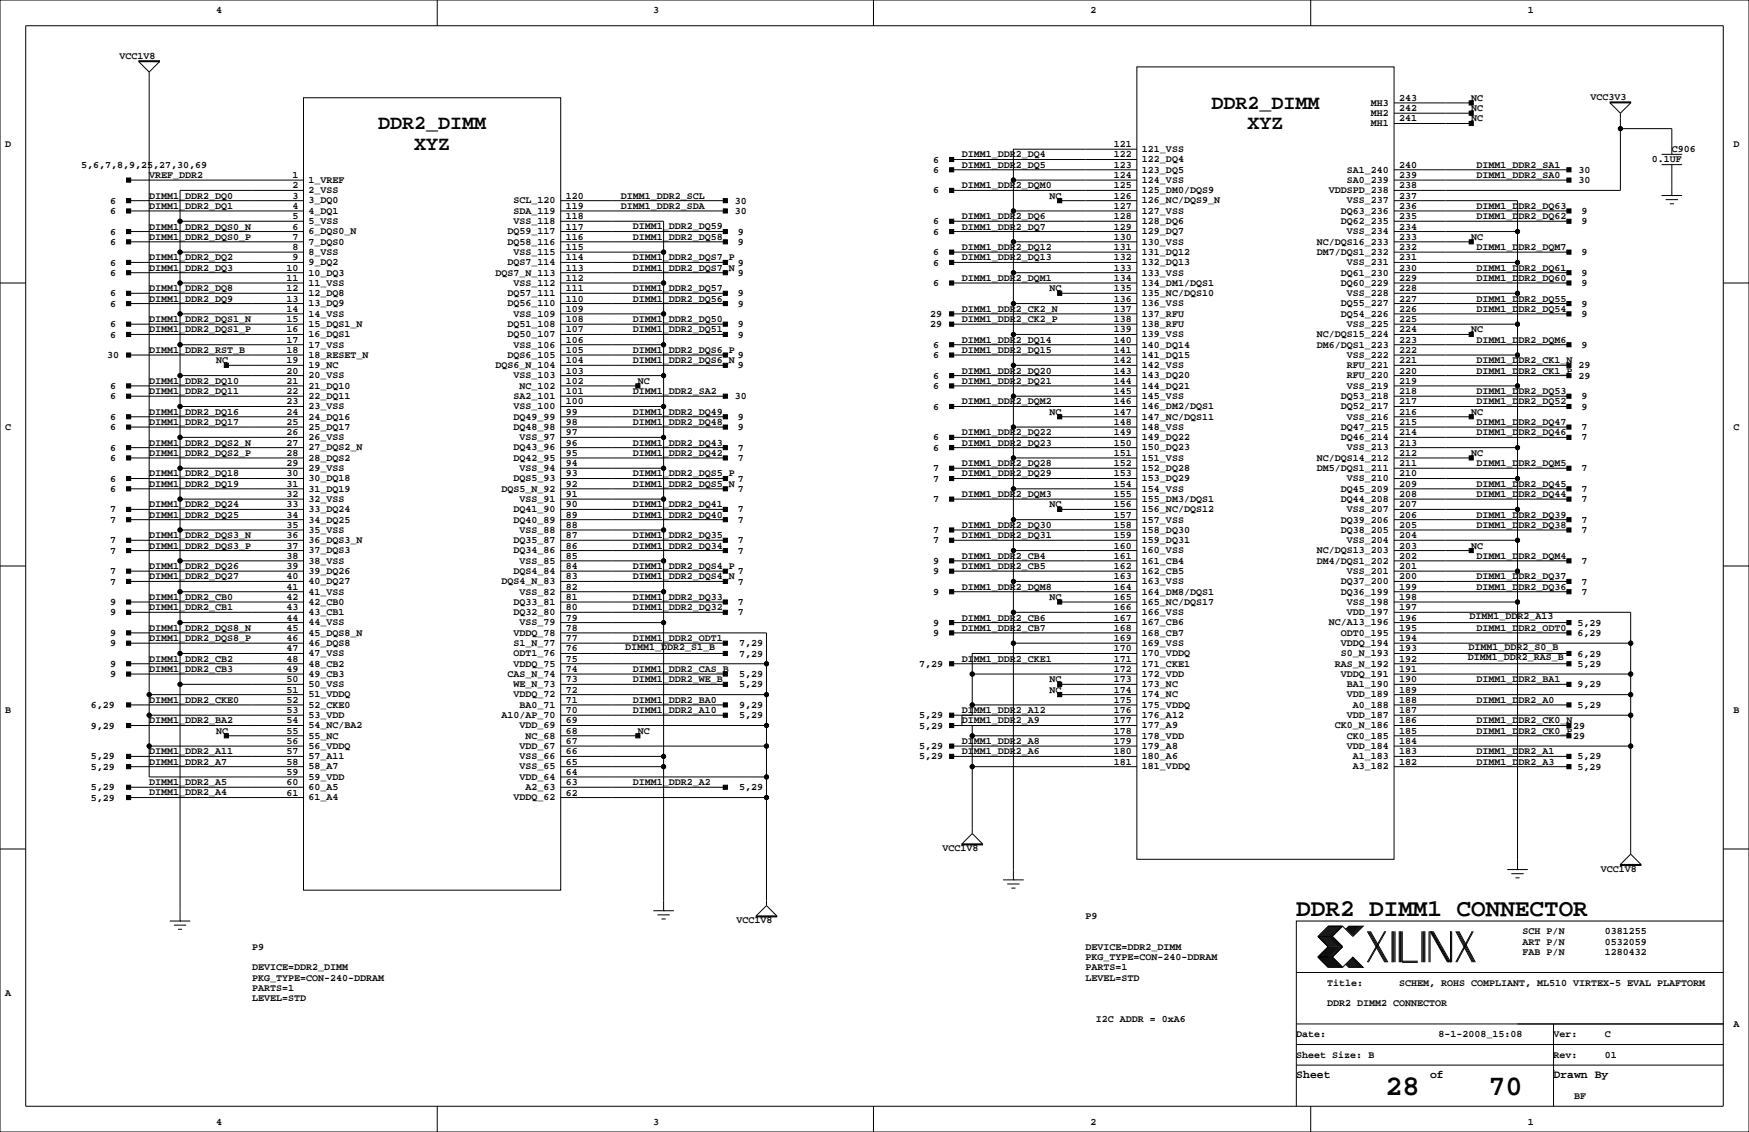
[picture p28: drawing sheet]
<svg xmlns="http://www.w3.org/2000/svg" width="432mm" height="279mm" viewBox="0 0 432 279" stroke-linecap="round" stroke-linejoin="round" font-family="sans-serif">
<defs><g id="words">
<g font-size="7.1">
<text x="342.1" y="270.3">28</text>
<text x="367.5" y="270.3">70</text>
</g>
<text font-size="6" x="320" y="226.1">DDR2 DIMM1 CONNECTOR</text>
<g font-size="4.9">
<text x="299.1" y="26.8">DDR2_DIMM</text>
<text x="93.3" y="31.9">DDR2_DIMM</text>
<text x="308" y="31.9">XYZ</text>
<text x="102.2" y="36.9">XYZ</text>
</g>
<g font-size="2.8">
<text x="320" y="266.1">Sheet</text>
<text x="353.1" y="266.1">of</text>
<text x="383.5" y="266.1">Drawn By</text>
</g>
<g font-size="2.5">
<text x="53.3" y="3.3">4</text>
<text x="161.3" y="3.3">3</text>
<text x="269.2" y="3.3">2</text>
<text x="377.2" y="3.3">1</text>
<text x="29.5" y="14.5">VCC1V8</text>
<text x="338.5" y="26.1">MH3</text>
<text x="338.5" y="28.6">MH2</text>
<text x="345.4" y="24.9">243</text>
<text x="345.4" y="27.4">242</text>
<text x="345.4" y="30">241</text>
<text x="363.2" y="24.9">NC</text>
<text x="363.2" y="27.4">NC</text>
<text x="363.2" y="30">NC</text>
<text x="392.7" y="24.6">VCC3V3</text>
<text x="338.5" y="31.2">MH1</text>
<text x="1.3" y="36.3">D</text>
<text x="20" y="41.4">5,6,7,8,9,25,27,30,69</text>
<text x="230.4" y="40.1">6</text>
<text x="237.5" y="41.4">DIMM1_DDR2_DQ5</text>
<text x="237.5" y="38.9">DIMM1_DDR2_DQ4</text>
<text x="275" y="36.3">121</text>
<text x="275" y="38.9">122</text>
<text x="275" y="41.4">123</text>
<text x="281.9" y="37.5">121_VSS</text>
<text x="281.9" y="40.1">122_DQ4</text>
<text x="345.4" y="41.4">240</text>
<text x="364.5" y="41.4">DIMM1_DDR2_SA1</text>
<text x="407.8" y="40.1">0.1UF</text>
<text x="412.8" y="37.5">C906</text>
<text x="428" y="36.3">D</text>
<text x="36.8" y="43.9">VREF_DDR2</text>
<text x="72.2" y="43.9">1</text>
<text x="72.2" y="46.5">2</text>
<text x="76.2" y="45.1">1_VREF</text>
<text x="76.2" y="47.7">2_VSS</text>
<text x="230.4" y="42.7">6</text>
<text x="230.4" y="47.8">6</text>
<text x="237.5" y="46.5">DIMM1_DDR2_DQM0</text>
<text x="275" y="43.9">124</text>
<text x="275" y="46.5">125</text>
<text x="281.9" y="42.6">123_DQ5</text>
<text x="281.9" y="45.1">124_VSS</text>
<text x="281.9" y="47.7">125_DM0/DQS9</text>
<text x="328.1" y="47.7">VDDSPD_238</text>
<text x="332.5" y="45.1">SA0_239</text>
<text x="332.5" y="42.6">SA1_240</text>
<text x="345.4" y="46.5">238</text>
<text x="345.4" y="43.9">239</text>
<text x="364.5" y="43.9">DIMM1_DDR2_SA0</text>
<text x="389.7" y="45.2">30</text>
<text x="389.7" y="42.7">30</text>
<text x="27.2" y="52.8">6</text>
<text x="27.2" y="50.3">6</text>
<text x="36.8" y="51.6">DIMM1_DDR2_DQ1</text>
<text x="36.8" y="49">DIMM1_DDR2_DQ0</text>
<text x="72.2" y="49">3</text>
<text x="72.2" y="51.6">4</text>
<text x="76.2" y="50.2">3_DQ0</text>
<text x="76.2" y="52.8">4_DQ1</text>
<text x="126.8" y="50.2">SCL_120</text>
<text x="126.8" y="52.8">SDA_119</text>
<text x="139.7" y="51.6">119</text>
<text x="139.7" y="49">120</text>
<text x="153.2" y="49">DIMM1_DDR2_SCL</text>
<text x="153.2" y="51.6">DIMM1_DDR2_SDA</text>
<text x="181.4" y="50.3">30</text>
<text x="181.4" y="52.8">30</text>
<text x="259.1" y="49">NC</text>
<text x="275" y="49">126</text>
<text x="275" y="51.6">127</text>
<text x="281.9" y="50.2">126_NC/DQS9_N</text>
<text x="281.9" y="52.8">127_VSS</text>
<text x="331" y="52.8">DQ63_236</text>
<text x="332.5" y="50.2">VSS_237</text>
<text x="345.4" y="51.6">236</text>
<text x="345.4" y="49">237</text>
<text x="364.5" y="51.6">DIMM1_DDR2_DQ63</text>
<text x="390.4" y="52.8">9</text>
<text x="27.2" y="57.9">6</text>
<text x="36.8" y="56.6">DIMM1_DDR2_DQS0_N</text>
<text x="36.8" y="59.2">DIMM1_DDR2_DQS0_P</text>
<text x="72.2" y="54.1">5</text>
<text x="72.2" y="56.6">6</text>
<text x="72.2" y="59.2">7</text>
<text x="76.2" y="55.3">5_VSS</text>
<text x="76.2" y="57.8">6_DQS0_N</text>
<text x="125.3" y="57.8">DQ59_117</text>
<text x="126.8" y="55.3">VSS_118</text>
<text x="139.7" y="59.2">116</text>
<text x="139.7" y="56.6">117</text>
<text x="139.7" y="54.1">118</text>
<text x="156.2" y="59.2">DIMM1_DDR2_DQ58</text>
<text x="156.2" y="56.6">DIMM1_DDR2_DQ59</text>
<text x="182.1" y="57.9">9</text>
<text x="230.4" y="55.4">6</text>
<text x="230.4" y="57.9">6</text>
<text x="237.5" y="54.1">DIMM1_DDR2_DQ6</text>
<text x="237.5" y="56.6">DIMM1_DDR2_DQ7</text>
<text x="275" y="54.1">128</text>
<text x="275" y="56.6">129</text>
<text x="275" y="59.2">130</text>
<text x="281.9" y="55.3">128_DQ6</text>
<text x="281.9" y="57.8">129_DQ7</text>
<text x="331" y="55.3">DQ62_235</text>
<text x="332.5" y="57.8">VSS_234</text>
<text x="345.4" y="59.2">233</text>
<text x="345.4" y="56.6">234</text>
<text x="345.4" y="54.1">235</text>
<text x="363.2" y="59.2">NC</text>
<text x="364.5" y="54.1">DIMM1_DDR2_DQ62</text>
<text x="390.4" y="55.4">9</text>
<text x="27.2" y="65.5">6</text>
<text x="27.2" y="60.5">6</text>
<text x="36.8" y="64.3">DIMM1_DDR2_DQ2</text>
<text x="72.2" y="61.7">8</text>
<text x="72.2" y="64.3">9</text>
<text x="76.2" y="60.4">7_DQS0</text>
<text x="76.2" y="62.9">8_VSS</text>
<text x="76.2" y="65.5">9_DQ2</text>
<text x="125.3" y="60.4">DQ58_116</text>
<text x="125.3" y="65.5">DQS7_114</text>
<text x="126.8" y="62.9">VSS_115</text>
<text x="139.7" y="64.3">114</text>
<text x="139.7" y="61.7">115</text>
<text x="156.2" y="64.3">DIMM1_DDR2_DQS7_P</text>
<text x="182.1" y="60.5">9</text>
<text x="182.1" y="65.5">9</text>
<text x="230.4" y="63">6</text>
<text x="230.4" y="65.5">6</text>
<text x="237.5" y="61.7">DIMM1_DDR2_DQ12</text>
<text x="237.5" y="64.3">DIMM1_DDR2_DQ13</text>
<text x="275" y="61.7">131</text>
<text x="275" y="64.3">132</text>
<text x="281.9" y="60.4">130_VSS</text>
<text x="281.9" y="62.9">131_DQ12</text>
<text x="281.9" y="65.5">132_DQ13</text>
<text x="325.1" y="60.4">NC/DQS16_233</text>
<text x="325.1" y="62.9">DM7/DQS1_232</text>
<text x="332.5" y="65.5">VSS_231</text>
<text x="345.4" y="64.3">231</text>
<text x="345.4" y="61.7">232</text>
<text x="364.5" y="61.7">DIMM1_DDR2_DQM7</text>
<text x="390.4" y="63">9</text>
<text x="27.2" y="68.1">6</text>
<text x="36.8" y="71.9">DIMM1_DDR2_DQ8</text>
<text x="36.8" y="66.8">DIMM1_DDR2_DQ3</text>
<text x="70.7" y="66.8">10</text>
<text x="70.7" y="69.3">11</text>
<text x="70.7" y="71.9">12</text>
<text x="76.2" y="68">10_DQ3</text>
<text x="76.2" y="70.5">11_VSS</text>
<text x="122.3" y="68">DQS7_N_113</text>
<text x="126.8" y="70.5">VSS_112</text>
<text x="139.7" y="71.9">111</text>
<text x="139.7" y="69.3">112</text>
<text x="139.7" y="66.8">113</text>
<text x="156.2" y="66.8">DIMM1_DDR2_DQS7_N</text>
<text x="156.2" y="71.9">DIMM1_DDR2_DQ57</text>
<text x="182.1" y="68.1">9</text>
<text x="230.4" y="70.6">6</text>
<text x="237.5" y="69.3">DIMM1_DDR2_DQM1</text>
<text x="259.1" y="71.9">NC</text>
<text x="275" y="66.8">133</text>
<text x="275" y="69.3">134</text>
<text x="275" y="71.9">135</text>
<text x="281.9" y="68">133_VSS</text>
<text x="281.9" y="70.5">134_DM1/DQS1</text>
<text x="331" y="70.5">DQ60_229</text>
<text x="331" y="68">DQ61_230</text>
<text x="345.4" y="71.9">228</text>
<text x="345.4" y="69.3">229</text>
<text x="345.4" y="66.8">230</text>
<text x="364.5" y="69.3">DIMM1_DDR2_DQ60</text>
<text x="364.5" y="66.8">DIMM1_DDR2_DQ61</text>
<text x="390.4" y="70.6">9</text>
<text x="390.4" y="68.1">9</text>
<text x="27.2" y="75.7">6</text>
<text x="27.2" y="73.2">6</text>
<text x="36.8" y="74.4">DIMM1_DDR2_DQ9</text>
<text x="70.7" y="74.4">13</text>
<text x="70.7" y="77">14</text>
<text x="76.2" y="73.1">12_DQ8</text>
<text x="76.2" y="75.6">13_DQ9</text>
<text x="125.3" y="75.6">DQ56_110</text>
<text x="125.3" y="73.1">DQ57_111</text>
<text x="139.7" y="77">109</text>
<text x="139.7" y="74.4">110</text>
<text x="156.2" y="74.4">DIMM1_DDR2_DQ56</text>
<text x="182.1" y="73.2">9</text>
<text x="182.1" y="75.7">9</text>
<text x="237.5" y="77">DIMM1_DDR2_CK2_N</text>
<text x="275" y="74.4">136</text>
<text x="275" y="77">137</text>
<text x="281.9" y="73.1">135_NC/DQS10</text>
<text x="281.9" y="75.6">136_VSS</text>
<text x="331" y="75.6">DQ55_227</text>
<text x="332.5" y="73.1">VSS_228</text>
<text x="345.4" y="77">226</text>
<text x="345.4" y="74.4">227</text>
<text x="364.5" y="77">DIMM1_DDR2_DQ54</text>
<text x="364.5" y="74.4">DIMM1_DDR2_DQ55</text>
<text x="390.4" y="75.7">9</text>
<text x="27.2" y="83.3">6</text>
<text x="27.2" y="80.8">6</text>
<text x="36.8" y="82">DIMM1_DDR2_DQS1_P</text>
<text x="36.8" y="79.5">DIMM1_DDR2_DQS1_N</text>
<text x="70.7" y="79.5">15</text>
<text x="70.7" y="82">16</text>
<text x="76.2" y="78.2">14_VSS</text>
<text x="76.2" y="80.7">15_DQS1_N</text>
<text x="76.2" y="83.2">16_DQS1</text>
<text x="125.3" y="83.2">DQ50_107</text>
<text x="125.3" y="80.7">DQ51_108</text>
<text x="126.8" y="78.2">VSS_109</text>
<text x="139.7" y="82">107</text>
<text x="139.7" y="79.5">108</text>
<text x="156.2" y="79.5">DIMM1_DDR2_DQ50</text>
<text x="156.2" y="82">DIMM1_DDR2_DQ51</text>
<text x="182.1" y="80.8">9</text>
<text x="182.1" y="83.3">9</text>
<text x="229.7" y="80.8">29</text>
<text x="229.7" y="78.2">29</text>
<text x="237.5" y="79.5">DIMM1_DDR2_CK2_P</text>
<text x="275" y="79.5">138</text>
<text x="275" y="82">139</text>
<text x="281.9" y="78.2">137_RFU</text>
<text x="281.9" y="80.7">138_RFU</text>
<text x="281.9" y="83.2">139_VSS</text>
<text x="325.1" y="83.2">NC/DQS15_224</text>
<text x="331" y="78.2">DQ54_226</text>
<text x="332.5" y="80.7">VSS_225</text>
<text x="345.4" y="82">224</text>
<text x="345.4" y="79.5">225</text>
<text x="363.2" y="82">NC</text>
<text x="390.4" y="78.2">9</text>
<text x="26.5" y="88.4">30</text>
<text x="36.8" y="87.1">DIMM1_DDR2_RST_B</text>
<text x="53.3" y="89.7">NC</text>
<text x="70.7" y="84.6">17</text>
<text x="70.7" y="87.1">18</text>
<text x="70.7" y="89.7">19</text>
<text x="76.2" y="85.8">17_VSS</text>
<text x="76.2" y="88.3">18_RESET_N</text>
<text x="125.3" y="88.3">DQS6_105</text>
<text x="126.8" y="85.8">VSS_106</text>
<text x="139.7" y="89.7">104</text>
<text x="139.7" y="87.1">105</text>
<text x="139.7" y="84.6">106</text>
<text x="156.2" y="87.1">DIMM1_DDR2_DQS6_P</text>
<text x="156.2" y="89.7">DIMM1_DDR2_DQS6_N</text>
<text x="182.1" y="88.4">9</text>
<text x="230.4" y="85.9">6</text>
<text x="230.4" y="88.4">6</text>
<text x="237.5" y="84.6">DIMM1_DDR2_DQ14</text>
<text x="237.5" y="87.1">DIMM1_DDR2_DQ15</text>
<text x="275" y="84.6">140</text>
<text x="275" y="87.1">141</text>
<text x="275" y="89.7">142</text>
<text x="281.9" y="85.8">140_DQ14</text>
<text x="281.9" y="88.3">141_DQ15</text>
<text x="325.1" y="85.8">DM6/DQS1_223</text>
<text x="332.5" y="88.3">VSS_222</text>
<text x="345.4" y="89.7">221</text>
<text x="345.4" y="87.1">222</text>
<text x="345.4" y="84.6">223</text>
<text x="364.5" y="89.7">DIMM1_DDR2_CK1_N</text>
<text x="364.5" y="84.6">DIMM1_DDR2_DQM6</text>
<text x="390.4" y="85.9">9</text>
<text x="36.8" y="94.7">DIMM1_DDR2_DQ10</text>
<text x="70.7" y="92.2">20</text>
<text x="70.7" y="94.7">21</text>
<text x="76.2" y="90.9">19_NC</text>
<text x="76.2" y="93.4">20_VSS</text>
<text x="76.2" y="95.9">21_DQ10</text>
<text x="122.3" y="90.9">DQS6_N_104</text>
<text x="126.8" y="93.4">VSS_103</text>
<text x="128.3" y="95.9">NC_102</text>
<text x="139.7" y="94.7">102</text>
<text x="139.7" y="92.2">103</text>
<text x="157.5" y="94.7">NC</text>
<text x="182.1" y="90.9">9</text>
<text x="230.4" y="93.5">6</text>
<text x="237.5" y="92.2">DIMM1_DDR2_DQ20</text>
<text x="237.5" y="94.7">DIMM1_DDR2_DQ21</text>
<text x="275" y="92.2">143</text>
<text x="275" y="94.7">144</text>
<text x="281.9" y="90.9">142_VSS</text>
<text x="281.9" y="93.4">143_DQ20</text>
<text x="281.9" y="95.9">144_DQ21</text>
<text x="332.5" y="95.9">VSS_219</text>
<text x="332.5" y="93.4">RFU_220</text>
<text x="332.5" y="90.9">RFU_221</text>
<text x="345.4" y="94.7">219</text>
<text x="345.4" y="92.2">220</text>
<text x="364.5" y="92.2">DIMM1_DDR2_CK1_P</text>
<text x="389.7" y="90.9">29</text>
<text x="389.7" y="93.5">29</text>
<text x="27.2" y="98.6">6</text>
<text x="27.2" y="96">6</text>
<text x="36.8" y="97.3">DIMM1_DDR2_DQ11</text>
<text x="70.7" y="97.3">22</text>
<text x="70.7" y="99.8">23</text>
<text x="76.2" y="98.5">22_DQ11</text>
<text x="76.2" y="101">23_VSS</text>
<text x="126.8" y="98.5">SA2_101</text>
<text x="126.8" y="101">VSS_100</text>
<text x="139.7" y="99.8">100</text>
<text x="139.7" y="97.3">101</text>
<text x="156.2" y="97.3">DIMM1_DDR2_SA2</text>
<text x="181.4" y="98.6">30</text>
<text x="230.4" y="96">6</text>
<text x="230.4" y="101.1">6</text>
<text x="237.5" y="99.8">DIMM1_DDR2_DQM2</text>
<text x="275" y="97.3">145</text>
<text x="275" y="99.8">146</text>
<text x="281.9" y="98.5">145_VSS</text>
<text x="281.9" y="101">146_DM2/DQS1</text>
<text x="331" y="101">DQ52_217</text>
<text x="331" y="98.5">DQ53_218</text>
<text x="345.4" y="99.8">217</text>
<text x="345.4" y="97.3">218</text>
<text x="364.5" y="99.8">DIMM1_DDR2_DQ52</text>
<text x="364.5" y="97.3">DIMM1_DDR2_DQ53</text>
<text x="390.4" y="101.1">9</text>
<text x="390.4" y="98.6">9</text>
<text x="1.3" y="106.2">C</text>
<text x="27.2" y="106.2">6</text>
<text x="27.2" y="103.6">6</text>
<text x="36.8" y="104.9">DIMM1_DDR2_DQ17</text>
<text x="36.8" y="102.4">DIMM1_DDR2_DQ16</text>
<text x="70.7" y="102.4">24</text>
<text x="70.7" y="104.9">25</text>
<text x="70.7" y="107.4">26</text>
<text x="76.2" y="103.6">24_DQ16</text>
<text x="76.2" y="106.1">25_DQ17</text>
<text x="126.8" y="106.1">DQ48_98</text>
<text x="126.8" y="103.6">DQ49_99</text>
<text x="139.7" y="107.4">97</text>
<text x="139.7" y="104.9">98</text>
<text x="139.7" y="102.4">99</text>
<text x="156.2" y="104.9">DIMM1_DDR2_DQ48</text>
<text x="156.2" y="102.4">DIMM1_DDR2_DQ49</text>
<text x="182.1" y="103.6">9</text>
<text x="182.1" y="106.2">9</text>
<text x="237.5" y="107.4">DIMM1_DDR2_DQ22</text>
<text x="259.1" y="102.4">NC</text>
<text x="275" y="102.4">147</text>
<text x="275" y="104.9">148</text>
<text x="275" y="107.4">149</text>
<text x="281.9" y="103.6">147_NC/DQS11</text>
<text x="281.9" y="106.1">148_VSS</text>
<text x="331" y="106.1">DQ47_215</text>
<text x="332.5" y="103.6">VSS_216</text>
<text x="345.4" y="107.4">214</text>
<text x="345.4" y="104.9">215</text>
<text x="345.4" y="102.4">216</text>
<text x="363.2" y="102.4">NC</text>
<text x="364.5" y="107.4">DIMM1_DDR2_DQ46</text>
<text x="364.5" y="104.9">DIMM1_DDR2_DQ47</text>
<text x="390.4" y="106.2">7</text>
<text x="428" y="106.2">C</text>
<text x="27.2" y="113.8">6</text>
<text x="27.2" y="111.3">6</text>
<text x="36.8" y="112.5">DIMM1_DDR2_DQS2_P</text>
<text x="36.8" y="110">DIMM1_DDR2_DQS2_N</text>
<text x="70.7" y="110">27</text>
<text x="70.7" y="112.5">28</text>
<text x="76.2" y="108.6">26_VSS</text>
<text x="76.2" y="111.2">27_DQS2_N</text>
<text x="76.2" y="113.7">28_DQS2</text>
<text x="126.8" y="113.7">DQ42_95</text>
<text x="126.8" y="111.2">DQ43_96</text>
<text x="128.3" y="108.6">VSS_97</text>
<text x="139.7" y="112.5">95</text>
<text x="139.7" y="110">96</text>
<text x="156.2" y="110">DIMM1_DDR2_DQ43</text>
<text x="156.2" y="112.5">DIMM1_DDR2_DQ42</text>
<text x="182.1" y="111.3">7</text>
<text x="182.1" y="113.8">7</text>
<text x="230.4" y="108.7">6</text>
<text x="230.4" y="111.3">6</text>
<text x="237.5" y="110">DIMM1_DDR2_DQ23</text>
<text x="275" y="110">150</text>
<text x="275" y="112.5">151</text>
<text x="281.9" y="108.6">149_DQ22</text>
<text x="281.9" y="111.2">150_DQ23</text>
<text x="281.9" y="113.7">151_VSS</text>
<text x="325.1" y="113.7">NC/DQS14_212</text>
<text x="331" y="108.6">DQ46_214</text>
<text x="332.5" y="111.2">VSS_213</text>
<text x="345.4" y="112.5">212</text>
<text x="345.4" y="110">213</text>
<text x="363.2" y="112.5">NC</text>
<text x="390.4" y="108.7">7</text>
<text x="27.2" y="118.9">6</text>
<text x="36.8" y="117.6">DIMM1_DDR2_DQ18</text>
<text x="70.7" y="115.1">29</text>
<text x="70.7" y="117.6">30</text>
<text x="76.2" y="116.3">29_VSS</text>
<text x="76.2" y="118.8">30_DQ18</text>
<text x="126.8" y="118.8">DQS5_93</text>
<text x="128.3" y="116.3">VSS_94</text>
<text x="139.7" y="117.6">93</text>
<text x="139.7" y="115.1">94</text>
<text x="156.2" y="117.6">DIMM1_DDR2_DQS5_P</text>
<text x="182.1" y="118.9">7</text>
<text x="230.4" y="116.3">7</text>
<text x="230.4" y="118.9">7</text>
<text x="237.5" y="115.1">DIMM1_DDR2_DQ28</text>
<text x="237.5" y="117.6">DIMM1_DDR2_DQ29</text>
<text x="275" y="115.1">152</text>
<text x="275" y="117.6">153</text>
<text x="281.9" y="116.3">152_DQ28</text>
<text x="281.9" y="118.8">153_DQ29</text>
<text x="325.1" y="116.3">DM5/DQS1_211</text>
<text x="332.5" y="118.8">VSS_210</text>
<text x="345.4" y="117.6">210</text>
<text x="345.4" y="115.1">211</text>
<text x="364.5" y="115.1">DIMM1_DDR2_DQM5</text>
<text x="390.4" y="116.3">7</text>
<text x="27.2" y="121.4">6</text>
<text x="36.8" y="125.2">DIMM1_DDR2_DQ24</text>
<text x="36.8" y="120.1">DIMM1_DDR2_DQ19</text>
<text x="70.7" y="120.1">31</text>
<text x="70.7" y="122.7">32</text>
<text x="70.7" y="125.2">33</text>
<text x="76.2" y="121.3">31_DQ19</text>
<text x="76.2" y="123.9">32_VSS</text>
<text x="123.8" y="121.3">DQS5_N_92</text>
<text x="128.3" y="123.9">VSS_91</text>
<text x="139.7" y="125.2">90</text>
<text x="139.7" y="122.7">91</text>
<text x="139.7" y="120.1">92</text>
<text x="156.2" y="120.1">DIMM1_DDR2_DQS5_N</text>
<text x="156.2" y="125.2">DIMM1_DDR2_DQ41</text>
<text x="182.1" y="121.4">7</text>
<text x="230.4" y="124">7</text>
<text x="237.5" y="122.7">DIMM1_DDR2_DQM3</text>
<text x="259.1" y="125.2">NC</text>
<text x="275" y="120.1">154</text>
<text x="275" y="122.7">155</text>
<text x="275" y="125.2">156</text>
<text x="281.9" y="121.3">154_VSS</text>
<text x="281.9" y="123.9">155_DM3/DQS1</text>
<text x="331" y="123.9">DQ44_208</text>
<text x="331" y="121.3">DQ45_209</text>
<text x="345.4" y="125.2">207</text>
<text x="345.4" y="122.7">208</text>
<text x="345.4" y="120.1">209</text>
<text x="364.5" y="122.7">DIMM1_DDR2_DQ44</text>
<text x="364.5" y="120.1">DIMM1_DDR2_DQ45</text>
<text x="390.4" y="124">7</text>
<text x="390.4" y="121.4">7</text>
<text x="27.2" y="129">7</text>
<text x="27.2" y="126.5">7</text>
<text x="36.8" y="127.8">DIMM1_DDR2_DQ25</text>
<text x="70.7" y="127.8">34</text>
<text x="70.7" y="130.3">35</text>
<text x="76.2" y="126.4">33_DQ24</text>
<text x="76.2" y="129">34_DQ25</text>
<text x="76.2" y="131.5">35_VSS</text>
<text x="126.8" y="129">DQ40_89</text>
<text x="126.8" y="126.4">DQ41_90</text>
<text x="128.3" y="131.5">VSS_88</text>
<text x="139.7" y="130.3">88</text>
<text x="139.7" y="127.8">89</text>
<text x="156.2" y="127.8">DIMM1_DDR2_DQ40</text>
<text x="182.1" y="126.5">7</text>
<text x="182.1" y="129">7</text>
<text x="230.4" y="131.6">7</text>
<text x="237.5" y="130.3">DIMM1_DDR2_DQ30</text>
<text x="275" y="127.8">157</text>
<text x="275" y="130.3">158</text>
<text x="281.9" y="126.4">156_NC/DQS12</text>
<text x="281.9" y="129">157_VSS</text>
<text x="281.9" y="131.5">158_DQ30</text>
<text x="331" y="131.5">DQ38_205</text>
<text x="331" y="129">DQ39_206</text>
<text x="332.5" y="126.4">VSS_207</text>
<text x="345.4" y="130.3">205</text>
<text x="345.4" y="127.8">206</text>
<text x="364.5" y="130.3">DIMM1_DDR2_DQ38</text>
<text x="364.5" y="127.8">DIMM1_DDR2_DQ39</text>
<text x="390.4" y="131.6">7</text>
<text x="390.4" y="129">7</text>
<text x="27.2" y="136.7">7</text>
<text x="27.2" y="134.1">7</text>
<text x="36.8" y="135.4">DIMM1_DDR2_DQS3_P</text>
<text x="36.8" y="132.8">DIMM1_DDR2_DQS3_N</text>
<text x="70.7" y="132.8">36</text>
<text x="70.7" y="135.4">37</text>
<text x="70.7" y="137.9">38</text>
<text x="76.2" y="134">36_DQS3_N</text>
<text x="76.2" y="136.6">37_DQS3</text>
<text x="126.8" y="136.6">DQ34_86</text>
<text x="126.8" y="134">DQ35_87</text>
<text x="139.7" y="137.9">85</text>
<text x="139.7" y="135.4">86</text>
<text x="139.7" y="132.8">87</text>
<text x="156.2" y="132.8">DIMM1_DDR2_DQ35</text>
<text x="156.2" y="135.4">DIMM1_DDR2_DQ34</text>
<text x="182.1" y="134.1">7</text>
<text x="182.1" y="136.7">7</text>
<text x="230.4" y="134.1">7</text>
<text x="237.5" y="137.9">DIMM1_DDR2_CB4</text>
<text x="237.5" y="132.8">DIMM1_DDR2_DQ31</text>
<text x="275" y="132.8">159</text>
<text x="275" y="135.4">160</text>
<text x="275" y="137.9">161</text>
<text x="281.9" y="134">159_DQ31</text>
<text x="281.9" y="136.6">160_VSS</text>
<text x="325.1" y="136.6">NC/DQS13_203</text>
<text x="332.5" y="134">VSS_204</text>
<text x="345.4" y="137.9">202</text>
<text x="345.4" y="135.4">203</text>
<text x="345.4" y="132.8">204</text>
<text x="363.2" y="135.4">NC</text>
<text x="364.5" y="137.9">DIMM1_DDR2_DQM4</text>
<text x="27.2" y="141.7">7</text>
<text x="36.8" y="143">DIMM1_DDR2_DQ27</text>
<text x="36.8" y="140.5">DIMM1_DDR2_DQ26</text>
<text x="70.7" y="140.5">39</text>
<text x="70.7" y="143">40</text>
<text x="76.2" y="139.1">38_VSS</text>
<text x="76.2" y="141.7">39_DQ26</text>
<text x="126.8" y="141.7">DQS4_84</text>
<text x="128.3" y="139.1">VSS_85</text>
<text x="139.7" y="143">83</text>
<text x="139.7" y="140.5">84</text>
<text x="156.2" y="143">DIMM1_DDR2_DQS4_N</text>
<text x="156.2" y="140.5">DIMM1_DDR2_DQS4_P</text>
<text x="182.1" y="141.7">7</text>
<text x="230.4" y="141.7">9</text>
<text x="230.4" y="139.2">9</text>
<text x="237.5" y="140.5">DIMM1_DDR2_CB5</text>
<text x="275" y="140.5">162</text>
<text x="275" y="143">163</text>
<text x="281.9" y="139.1">161_CB4</text>
<text x="281.9" y="141.7">162_CB5</text>
<text x="325.1" y="139.1">DM4/DQS1_202</text>
<text x="332.5" y="141.7">VSS_201</text>
<text x="345.4" y="143">200</text>
<text x="345.4" y="140.5">201</text>
<text x="364.5" y="143">DIMM1_DDR2_DQ37</text>
<text x="390.4" y="139.2">7</text>
<text x="27.2" y="149.4">9</text>
<text x="27.2" y="144.3">7</text>
<text x="36.8" y="148.1">DIMM1_DDR2_CB0</text>
<text x="70.7" y="145.5">41</text>
<text x="70.7" y="148.1">42</text>
<text x="76.2" y="144.2">40_DQ27</text>
<text x="76.2" y="146.7">41_VSS</text>
<text x="76.2" y="149.3">42_CB0</text>
<text x="123.8" y="144.2">DQS4_N_83</text>
<text x="126.8" y="149.3">DQ33_81</text>
<text x="128.3" y="146.7">VSS_82</text>
<text x="139.7" y="148.1">81</text>
<text x="139.7" y="145.5">82</text>
<text x="156.2" y="148.1">DIMM1_DDR2_DQ33</text>
<text x="182.1" y="144.3">7</text>
<text x="182.1" y="149.4">7</text>
<text x="230.4" y="146.8">9</text>
<text x="237.5" y="145.5">DIMM1_DDR2_DQM8</text>
<text x="259.1" y="148.1">NC</text>
<text x="275" y="145.5">164</text>
<text x="275" y="148.1">165</text>
<text x="281.9" y="144.2">163_VSS</text>
<text x="281.9" y="146.7">164_DM8/DQS1</text>
<text x="281.9" y="149.3">165_NC/DQS17</text>
<text x="331" y="146.7">DQ36_199</text>
<text x="331" y="144.2">DQ37_200</text>
<text x="332.5" y="149.3">VSS_198</text>
<text x="345.4" y="148.1">198</text>
<text x="345.4" y="145.5">199</text>
<text x="364.5" y="145.5">DIMM1_DDR2_DQ36</text>
<text x="390.4" y="146.8">7</text>
<text x="390.4" y="144.3">7</text>
<text x="27.2" y="151.9">9</text>
<text x="36.8" y="155.7">DIMM1_DDR2_DQS8_N</text>
<text x="36.8" y="150.6">DIMM1_DDR2_CB1</text>
<text x="70.7" y="150.6">43</text>
<text x="70.7" y="153.2">44</text>
<text x="70.7" y="155.7">45</text>
<text x="76.2" y="151.8">43_CB1</text>
<text x="76.2" y="154.4">44_VSS</text>
<text x="126.8" y="151.8">DQ32_80</text>
<text x="128.3" y="154.4">VSS_79</text>
<text x="139.7" y="155.7">78</text>
<text x="139.7" y="153.2">79</text>
<text x="139.7" y="150.6">80</text>
<text x="156.2" y="150.6">DIMM1_DDR2_DQ32</text>
<text x="182.1" y="151.9">7</text>
<text x="230.4" y="154.4">9</text>
<text x="237.5" y="155.7">DIMM1_DDR2_CB7</text>
<text x="237.5" y="153.2">DIMM1_DDR2_CB6</text>
<text x="275" y="150.6">166</text>
<text x="275" y="153.2">167</text>
<text x="275" y="155.7">168</text>
<text x="281.9" y="151.8">166_VSS</text>
<text x="281.9" y="154.4">167_CB6</text>
<text x="328.1" y="154.4">NC/A13_196</text>
<text x="332.5" y="151.8">VDD_197</text>
<text x="345.4" y="155.7">195</text>
<text x="345.4" y="153.2">196</text>
<text x="345.4" y="150.6">197</text>
<text x="362.8" y="152.7">DIMM1_DDR2_A13</text>
<text x="364.5" y="155.7">DIMM1_DDR2_ODT0</text>
<text x="389.5" y="154.4">5,29</text>
<text x="27.2" y="159.5">9</text>
<text x="27.2" y="157">9</text>
<text x="36.8" y="158.2">DIMM1_DDR2_DQS8_P</text>
<text x="70.7" y="158.2">46</text>
<text x="70.7" y="160.8">47</text>
<text x="76.2" y="156.9">45_DQS8_N</text>
<text x="76.2" y="159.4">46_DQS8</text>
<text x="76.2" y="162">47_VSS</text>
<text x="126.8" y="156.9">VDDQ_78</text>
<text x="126.8" y="162">ODT1_76</text>
<text x="126.8" y="159.4">S1_N_77</text>
<text x="139.7" y="160.8">76</text>
<text x="139.7" y="158.2">77</text>
<text x="154.3" y="160.4">DIMM1_DDR2_S1_B</text>
<text x="156.2" y="158.2">DIMM1_DDR2_ODT1</text>
<text x="182.5" y="159.5">7,29</text>
<text x="230.4" y="157">9</text>
<text x="275" y="158.2">169</text>
<text x="275" y="160.8">170</text>
<text x="281.9" y="156.9">168_CB7</text>
<text x="281.9" y="159.4">169_VSS</text>
<text x="281.9" y="162">170_VDDQ</text>
<text x="331" y="156.9">ODT0_195</text>
<text x="331" y="162">S0_N_193</text>
<text x="331" y="159.4">VDDQ_194</text>
<text x="345.4" y="160.8">193</text>
<text x="345.4" y="158.2">194</text>
<text x="362.6" y="160.4">DIMM1_DDR2_S0_B</text>
<text x="389.5" y="157">6,29</text>
<text x="27.2" y="167.1">9</text>
<text x="27.2" y="164.6">9</text>
<text x="36.8" y="165.9">DIMM1_DDR2_CB3</text>
<text x="36.8" y="163.3">DIMM1_DDR2_CB2</text>
<text x="70.7" y="163.3">48</text>
<text x="70.7" y="165.9">49</text>
<text x="76.2" y="164.5">48_CB2</text>
<text x="76.2" y="167.1">49_CB3</text>
<text x="125.3" y="167.1">CAS_N_74</text>
<text x="126.8" y="164.5">VDDQ_75</text>
<text x="139.7" y="165.9">74</text>
<text x="139.7" y="163.3">75</text>
<text x="156.2" y="165.9">DIMM1_DDR2_CAS_B</text>
<text x="182.5" y="162.1">7,29</text>
<text x="182.5" y="167.1">5,29</text>
<text x="226.9" y="164.6">7,29</text>
<text x="237.5" y="163.3">DIMM1_DDR2_CKE1</text>
<text x="275" y="163.3">171</text>
<text x="275" y="165.9">172</text>
<text x="281.9" y="164.5">171_CKE1</text>
<text x="281.9" y="167.1">172_VDD</text>
<text x="329.6" y="164.5">RAS_N_192</text>
<text x="331" y="167.1">VDDQ_191</text>
<text x="345.4" y="165.9">191</text>
<text x="345.4" y="163.3">192</text>
<text x="362.4" y="162.9">DIMM1_DDR2_RAS_B</text>
<text x="389.5" y="164.6">5,29</text>
<text x="389.5" y="162.1">6,29</text>
<text x="36.8" y="173.5">DIMM1_DDR2_CKE0</text>
<text x="70.7" y="168.4">50</text>
<text x="70.7" y="170.9">51</text>
<text x="70.7" y="173.5">52</text>
<text x="76.2" y="169.6">50_VSS</text>
<text x="76.2" y="172.1">51_VDDQ</text>
<text x="126.8" y="172.1">VDDQ_72</text>
<text x="126.8" y="169.6">WE_N_73</text>
<text x="139.7" y="173.5">71</text>
<text x="139.7" y="170.9">72</text>
<text x="139.7" y="168.4">73</text>
<text x="156.2" y="168.4">DIMM1_DDR2_WE_B</text>
<text x="156.2" y="173.5">DIMM1_DDR2_BA0</text>
<text x="182.5" y="169.7">5,29</text>
<text x="259.1" y="170.9">NC</text>
<text x="259.1" y="168.4">NC</text>
<text x="275" y="168.4">173</text>
<text x="275" y="170.9">174</text>
<text x="275" y="173.5">175</text>
<text x="281.9" y="169.6">173_NC</text>
<text x="281.9" y="172.1">174_NC</text>
<text x="332.5" y="172.1">VDD_189</text>
<text x="332.5" y="169.6">BA1_190</text>
<text x="345.4" y="173.5">188</text>
<text x="345.4" y="170.9">189</text>
<text x="345.4" y="168.4">190</text>
<text x="364.5" y="173.5">DIMM1_DDR2_A0</text>
<text x="364.5" y="168.4">DIMM1_DDR2_BA1</text>
<text x="389.5" y="169.7">9,29</text>
<text x="1.3" y="176">B</text>
<text x="22.4" y="179.8">9,29</text>
<text x="22.4" y="174.8">6,29</text>
<text x="36.8" y="178.6">DIMM1_DDR2_BA2</text>
<text x="70.7" y="176">53</text>
<text x="70.7" y="178.6">54</text>
<text x="76.2" y="174.7">52_CKE0</text>
<text x="76.2" y="177.2">53_VDD</text>
<text x="76.2" y="179.8">54_NC/BA2</text>
<text x="123.8" y="177.2">A10/AP_70</text>
<text x="128.3" y="174.7">BA0_71</text>
<text x="128.3" y="179.8">VDD_69</text>
<text x="139.7" y="178.6">69</text>
<text x="139.7" y="176">70</text>
<text x="156.2" y="176">DIMM1_DDR2_A10</text>
<text x="182.5" y="174.8">9,29</text>
<text x="182.5" y="177.3">5,29</text>
<text x="226.9" y="179.8">5,29</text>
<text x="226.9" y="177.3">5,29</text>
<text x="237.5" y="178.6">DIMM1_DDR2_A9</text>
<text x="237.5" y="176">DIMM1_DDR2_A12</text>
<text x="275" y="176">176</text>
<text x="275" y="178.6">177</text>
<text x="281.9" y="174.7">175_VDDQ</text>
<text x="281.9" y="177.2">176_A12</text>
<text x="281.9" y="179.8">177_A9</text>
<text x="329.6" y="179.8">CK0_N_186</text>
<text x="332.5" y="177.2">VDD_187</text>
<text x="334" y="174.7">A0_188</text>
<text x="345.4" y="178.6">186</text>
<text x="345.4" y="176">187</text>
<text x="364.5" y="178.6">DIMM1_DDR2_CK0_N</text>
<text x="388.4" y="179.8">29</text>
<text x="389.5" y="174.8">5,29</text>
<text x="428" y="176">B</text>
<text x="53.3" y="181.1">NC</text>
<text x="70.7" y="181.1">55</text>
<text x="70.7" y="183.6">56</text>
<text x="76.2" y="182.3">55_NC</text>
<text x="76.2" y="184.8">56_VDDQ</text>
<text x="128.3" y="184.8">VDD_67</text>
<text x="129.8" y="182.3">NC_68</text>
<text x="139.7" y="183.6">67</text>
<text x="139.7" y="181.1">68</text>
<text x="157.5" y="181.1">NC</text>
<text x="226.9" y="184.9">5,29</text>
<text x="237.5" y="183.6">DIMM1_DDR2_A8</text>
<text x="275" y="181.1">178</text>
<text x="275" y="183.6">179</text>
<text x="281.9" y="182.3">178_VDD</text>
<text x="281.9" y="184.8">179_A8</text>
<text x="332.5" y="184.8">VDD_184</text>
<text x="332.5" y="182.3">CK0_185</text>
<text x="345.4" y="183.6">184</text>
<text x="345.4" y="181.1">185</text>
<text x="364.5" y="181.1">DIMM1_DDR2_CK0_P</text>
<text x="388.4" y="182.4">29</text>
<text x="22.4" y="190">5,29</text>
<text x="22.4" y="187.5">5,29</text>
<text x="36.8" y="188.7">DIMM1_DDR2_A7</text>
<text x="36.8" y="186.2">DIMM1_DDR2_A11</text>
<text x="70.7" y="186.2">57</text>
<text x="70.7" y="188.7">58</text>
<text x="70.7" y="191.3">59</text>
<text x="76.2" y="187.4">57_A11</text>
<text x="76.2" y="189.9">58_A7</text>
<text x="128.3" y="189.9">VSS_65</text>
<text x="128.3" y="187.4">VSS_66</text>
<text x="139.7" y="191.3">64</text>
<text x="139.7" y="188.7">65</text>
<text x="139.7" y="186.2">66</text>
<text x="226.9" y="187.5">5,29</text>
<text x="237.5" y="186.2">DIMM1_DDR2_A6</text>
<text x="275" y="186.2">180</text>
<text x="275" y="188.7">181</text>
<text x="281.9" y="187.4">180_A6</text>
<text x="281.9" y="189.9">181_VDDQ</text>
<text x="334" y="187.4">A1_183</text>
<text x="334" y="189.9">A3_182</text>
<text x="345.4" y="188.7">182</text>
<text x="345.4" y="186.2">183</text>
<text x="364.5" y="188.7">DIMM1_DDR2_A3</text>
<text x="364.5" y="186.2">DIMM1_DDR2_A1</text>
<text x="389.5" y="190">5,29</text>
<text x="389.5" y="187.5">5,29</text>
<text x="22.4" y="197.6">5,29</text>
<text x="22.4" y="195.1">5,29</text>
<text x="36.8" y="196.3">DIMM1_DDR2_A4</text>
<text x="36.8" y="193.8">DIMM1_DDR2_A5</text>
<text x="70.7" y="193.8">60</text>
<text x="70.7" y="196.3">61</text>
<text x="76.2" y="192.5">59_VDD</text>
<text x="76.2" y="195">60_A5</text>
<text x="76.2" y="197.5">61_A4</text>
<text x="126.8" y="197.5">VDDQ_62</text>
<text x="128.3" y="192.5">VDD_64</text>
<text x="129.8" y="195">A2_63</text>
<text x="139.7" y="196.3">62</text>
<text x="139.7" y="193.8">63</text>
<text x="156.2" y="193.8">DIMM1_DDR2_A2</text>
<text x="182.5" y="195.1">5,29</text>
<text x="232.7" y="210.1">VCC1V8</text>
<text x="395.2" y="215.2">VCC1V8</text>
<text x="181.9" y="227.9">VCC1V8</text>
<text x="268" y="226.8">P9</text>
<text x="375.9" y="230.6">SCH P/N</text>
<text x="375.9" y="233.2">ART P/N</text>
<text x="396.2" y="230.6">0381255</text>
<text x="396.2" y="233.2">0532059</text>
<text x="62.2" y="234.4">P9</text>
<text x="62.2" y="239.5">DEVICE=DDR2_DIMM</text>
<text x="268" y="237">PKG_TYPE=CON-240-DDRAM</text>
<text x="268" y="239.5">PARTS=1</text>
<text x="268" y="234.4">DEVICE=DDR2_DIMM</text>
<text x="375.9" y="235.7">FAB P/N</text>
<text x="396.2" y="235.7">1280432</text>
<text x="1.3" y="245.9">A</text>
<text x="62.2" y="242.1">PKG_TYPE=CON-240-DDRAM</text>
<text x="62.2" y="244.6">PARTS=1</text>
<text x="268" y="242.1">LEVEL=STD</text>
<text x="327.7" y="243.3">Title:</text>
<text x="345.4" y="243.3">SCHEM, ROHS COMPLIANT, ML510 VIRTEX-5 EVAL PLAFTORM</text>
<text x="62.2" y="247.1">LEVEL=STD</text>
<text x="327.7" y="248.4">DDR2 DIMM2 CONNECTOR</text>
<text x="270.5" y="252.2">I2C ADDR = 0xA6</text>
<text x="320" y="256">Date:</text>
<text x="355.2" y="256">8-1-2008_15:08</text>
<text x="383.5" y="256">Ver:</text>
<text x="396.2" y="256">C</text>
<text x="428" y="253.5">A</text>
<text x="320" y="261.1">Sheet Size: B</text>
<text x="383.5" y="261.1">Rev:</text>
<text x="396.2" y="261.1">01</text>
<text x="388.6" y="271.3">BF</text>
<text x="53.3" y="277.6">4</text>
<text x="161.3" y="277.6">3</text>
<text x="269.2" y="277.6">2</text>
<text x="377.2" y="277.6">1</text>
</g>
</g></defs>
<g fill="none" stroke="#000" stroke-width=".25">
<path d="M0 0h431.8v279.4h-431.8zM6.3 6.3h419.1v266.7h-419zM34.3 15h5.1v.2h-5.1zM34.3 15.2l2.5 2.6M36.8 17.8v153.6M39.4 15.2l-2.6 2.6M107.9 0v6.3M215.6 0v6.3M280.7 16.5h63.5v195.6h-63.5zM323.6 0v6.3M74.9 24.1h63.5v195.6h-63.5zM234.9 39.4h45.8"/>
<path d="M280.7 36.8h-30.5v7.6M344.2 30.5h19M344.2 27.9h19M344.2 25.4h19M397.5 25.4l2.5 2.5M397.5 25.1h5.1v.3h-5.1zM400 27.9v19.1h-55.8M400 31.8l12.7-.1v6.4M402.6 25.4l-2.6 2.5M410.2 38.1h5.1M31.7 49.5h43.2M31.7 44.4h43.2"/>
<path d="M31.7 52.1h43.2M31.7 59.7h43.2M31.7 57.2h43.2M44.4 54.6h30.5M74.9 47h-30.5v180.3M138.4 54.6h25.4v7.6h-25.4M138.4 49.5h40.7M138.4 52.1h40.7M138.4 59.7h40.7M138.4 57.2h40.7M234.9 47h45.8M234.9 54.6h45.8"/>
<path d="M234.9 57.2h45.8M234.9 41.9h45.8M261.6 49.5h19.1M280.7 59.7h-30.5v7.6M280.7 52.1h-30.5v7.6M280.7 44.4h-30.5v7.7M344.2 49.5h30.4v7.7h-30.4M344.2 54.6h43.1M344.2 44.4h43.1M344.2 52.1h43.1M344.2 59.7h19M344.2 41.9h43.1"/>
<path d="M374.6 57.1v7.7h-30.4M410.2 48.3h5.1M410.2 40.6h5.1M411.2 49.3h3.1M412.2 50.3h1.1M412.7 48.3h.1M412.7 40.6v7.7M0 69.8h6.3M31.7 72.4h43.2M31.7 64.8h43.2M31.7 67.3h43.2M31.7 74.9h43.2"/>
<path d="M44.4 62.2h30.5M44.4 69.8h30.5M44.4 77.5h30.5M138.4 72.4h40.7M138.4 64.8h40.7M138.4 67.3h40.7M138.4 74.9h40.7M163.8 77.5v7.6h-25.4M163.8 69.8v7.7h-25.4M163.8 62.2v7.6h-25.4M234.9 62.2h45.8M234.9 69.8h45.8"/>
<path d="M234.9 77.5h45.8M234.9 64.8h45.8M261.6 72.4h19.1M280.7 74.9h-30.5v7.6M280.7 67.3h-30.5v7.6M344.2 62.2h43.1M344.2 69.8h43.1M344.2 77.5h43.1M344.2 67.3h43.1M344.2 74.9h43.1M374.6 72.4v7.6h-30.4M374.6 64.8v7.6h-30.4"/>
<path d="M425.4 69.8h6.4M31.7 95.2h43.2M31.7 82.5h43.2M31.7 80h43.2M31.7 87.6h43.2M31.7 97.8h43.2M44.4 85.1h30.5M44.4 92.7h30.5M55.9 90.2h19M138.4 90.2h40.7M138.4 95.2h19.1M138.4 82.5h40.7"/>
<path d="M138.4 80h40.7M138.4 87.6h40.7M138.4 97.8h40.7M163.8 92.7v7.6h-25.4M163.8 85.1v7.6h-25.4M234.9 95.2h45.8M234.9 85.1h45.8M234.9 92.7h45.8M234.9 80h45.8M234.9 87.6h45.8M280.7 97.8h-30.5v7.6M280.7 90.2h-30.5v7.6"/>
<path d="M280.7 82.5h-30.5v7.7M344.2 90.2h43.1M344.2 82.5h19M344.2 85.1h43.1M344.2 92.7h43.1M344.2 97.8h43.1M374.6 95.3v15.2h-30.4M374.6 87.6v7.6h-30.4M374.6 80v7.6h-30.4M31.7 102.9h43.2M31.7 113h43.2M31.7 105.4h43.2"/>
<path d="M31.7 110.5h43.2M31.7 118.1h43.2M44.4 100.3h30.5M44.4 107.9h30.5M44.4 115.6h30.5M138.4 102.9h40.7M138.4 113h40.7M138.4 105.4h40.7M138.4 110.5h40.7M138.4 118.1h40.7M163.8 115.6v7.6h-25.4M163.8 108v7.6h-25.4"/>
<path d="M163.8 100.3v7.6h-25.4M234.9 100.3h45.8M234.9 107.9h45.8M234.9 115.6h45.8M234.9 110.5h45.8M234.9 118.1h45.8M261.6 102.9h19.1M280.7 113h-30.5v7.7M280.7 105.4h-30.5v7.6M344.2 102.9h19M344.2 113h19M344.2 100.3h43.1"/>
<path d="M344.2 107.9h43.1M344.2 115.6h43.1M344.2 105.4h43.1M374.6 118.1v7.6h-30.4M374.6 110.5v7.6h-30.4M0 139.7h6.3M31.7 135.9h43.2M31.7 120.7h43.2M31.7 125.7h43.2M31.7 128.3h43.2M31.7 133.3h43.2M44.4 123.2h30.5"/>
<path d="M44.4 130.8h30.5M44.4 138.4h30.5M138.4 135.9h40.7M138.4 120.7h40.7M138.4 125.7h40.7M138.4 128.3h40.7M138.4 133.3h40.7M163.8 138.4v7.6h-25.4M163.8 130.8v7.6h-25.4M163.8 123.2v7.6h-25.4M234.9 123.2h45.8M234.9 130.8h45.8"/>
<path d="M234.9 138.4h45.8M234.9 133.3h45.8M261.6 125.7h19.1M280.7 135.9h-30.5v7.6M280.7 128.3h-30.5v7.6M280.7 120.7h-30.5v7.6M344.2 135.9h19M344.2 123.2h43.1M344.2 130.8h43.1M344.2 138.4h43.1M344.2 120.7h43.1M344.2 128.3h43.1"/>
<path d="M374.6 133.4v7.6h-30.4M374.6 125.7v7.6h-30.4M425.4 139.7h6.4M31.7 148.6h43.2M31.7 156.2h43.2M31.7 141h43.2M31.7 143.5h43.2M31.7 151.1h43.2M31.7 158.8h43.2M44.4 146h30.5M44.4 153.7h30.5M138.4 156.2h50.8v7.6h-50.8"/>
<path d="M138.4 148.6h40.7M138.4 141h40.7M138.4 143.5h40.7M138.4 151.1h40.7M138.4 158.8h40.7M163.8 153.7v33h-25.4M163.8 146.1v7.6h-25.4M234.9 156.2h45.8M234.9 146h45.8M234.9 153.7h45.8M234.9 141h45.8M250.2 158.8h30.5"/>
<path d="M261.6 148.6h19.1M280.7 151.1h-30.5v66.1M280.7 143.5h-30.5v7.6M344.2 151.1h58.4v7.7h-58.4M344.2 148.6h30.4M344.2 156.2h43.1M344.2 146h43.1M344.2 153.7h43.1M344.2 143.5h43.1M374.6 141v73.6M402.6 158.8v7.6h-58.4M31.7 163.8h43.2"/>
<path d="M31.7 166.4h43.2M31.7 174h43.2M31.7 179.1h43.2M36.8 176.5h38.1M44.4 161.3h30.5M44.4 168.9h30.5M74.9 171.4l-38.1 .1v20.3h38.1M138.4 161.3h40.7M138.4 168.9h40.7M138.4 176.5h40.7M138.4 166.4h40.7M138.4 174h40.7"/>
<path d="M189.2 179.1v5h-50.8M189.2 171.5v7.6h-50.8M189.2 163.8v7.6h-50.8M234.9 163.8h45.8M234.9 176.5h45.8M234.9 179.1h45.8M237.5 176.5v2.6M240 174h40.7M240 174v2.5M240 179.1v2.5M261.6 168.9h19.1M261.6 171.4h19.1"/>
<path d="M280.7 166.4h-40.7v7.6M280.7 161.3h-40.7v5.1M344.2 161.3h43.1M344.2 168.9h43.1M344.2 163.8h43.1M344.2 174h43.1M344.2 179.1h43.1M402.6 176.5v34.3M402.6 171.4v5.1h-58.4M402.6 166.4v5h-58.4M31.7 196.8h43.2M31.7 189.2h43.2"/>
<path d="M31.7 186.7h43.2M31.7 194.3h43.2M36.8 184.1h38.1M55.9 181.6h19M138.4 181.6h19.1M138.4 191.8h50.8M138.4 196.8h50.8M138.4 189.2h25.4M138.4 194.3h40.7M163.8 186.7v38.1M189.2 184.2v39.3M234.9 184.1h45.8"/>
<path d="M234.9 186.7h45.8M240 181.6v24.1M240 181.6h40.7M240 189.2h40.7M344.2 181.6h43.1M344.2 189.2h43.1M344.2 184.1h58.4M344.2 186.7h43.1M0 209.5h6.3M237.5 208.3h5.1v.2h-5.1zM240 205.7l2.6 2.6M240 205.7l-2.5 2.6"/>
<path d="M247.7 217.2h5M248.7 218.2h3M249.7 219.2h1M250.2 217.2h.1M372.1 214.6h5.1M373.1 215.6h3.1M374.1 216.7h1.1M374.6 214.6h.1M400 213.4h5.1v.2h-5.1zM402.6 210.8l-2.6 2.6M402.6 210.8l2.5 2.6M425.4 209.5h6.4"/>
<path d="M41.9 227.3h5.1M42.9 228.3h3.1M43.9 229.4h1.1M44.4 227.3h.1M161.3 224.8h5.1M162.3 225.8h3.1M163.3 226.8h1M163.8 224.8h.1M186.7 226.1h5.1v.2h-5.1zM189.2 223.5l2.6 2.6M189.2 223.5l-2.5 2.6M325.4 236.2h3.5"/>
<path d="M325.4 231.1h3.5M325.4 236.2l2.5 2.6h3.6M325.4 231.1l2.5 2.6-2.5 2.5M328.2 228.6l-2.6 2.5 2.6 2.6-2.6 2.5 2.6 2.6M328.4 228.6l-2.5 2.5 2.5 2.6-2.5 2.5 2.5 2.6M328.7 228.6l-2.6 2.5 2.6 2.6-2.6 2.5 2.6 2.6M328.9 231.1l2.6 2.6-2.6 2.5M328.9 236.2l2.6 2.6M328.9 228.6l-2.5 2.5 2.5 2.6-2.5 2.5 2.5 2.6M329.2 228.6l-2.6 2.5 2.6 2.6-2.6 2.5 2.6 2.6M329.4 228.6l-2.5 2.5 2.5 2.6-2.5 2.5 2.5 2.6M329.7 228.6l-2.5 2.5 2.5 2.6-2.5 2.5 2.5 2.6"/>
<path d="M329.9 228.6l-2.5 2.5 2.5 2.6-2.5 2.5 2.5 2.6M330.2 228.6l-2.5 2.5 2.5 2.6-2.5 2.5 2.5 2.6M330.5 228.6l-2.6 2.5 2.6 2.6-2.6 2.5 2.6 2.6M330.7 228.6l-2.5 2.5 2.5 2.6-2.5 2.5 2.5 2.6M331 228.6l-2.6 2.5 2.6 2.6-2.6 2.5 2.6 2.6M331.2 228.6l-2.5 2.5 2.5 2.6-2.5 2.5 2.5 2.6M331.5 228.6l2.5 2.5 2.6-2.5h-3.6l-.8 .8M331.5 228.6h-3.6l-2.5 2.5M331.5 228.6l-2.6 2.5M332.2 238l.8 .8h3.6l-2.6-2.6-2.5 2.6M332.5 237.7l1 1.1M332.5 238l.7 .8"/>
<path d="M332.7 237.5l1.3 1.3M332.7 237.7l1.1 1.1M333 237.2l1.5 1.6M333 237.5l1.3 1.3M333.2 228.6l-.7 .8M333.2 237l1.8 1.8M333.2 237.2l1.6 1.6M333.5 228.6l-1 1M333.5 236.7l2 2.1M333.5 237l1.8 1.8M333.8 228.6l-1.1 1M333.8 236.5l2.2 2.3"/>
<path d="M333.8 236.7l2 2.1M334 228.6l-1.3 1.3M334 236.5l2.3 2.3M334.3 228.6l-1.3 1.3M334.5 228.6l-1.5 1.5M334.8 228.6l-1.6 1.5M335 228.6l-1.8 1.8M335.3 228.6l-1.8 1.8M335.5 228.6l-2 2M335.8 228.6l-2 2M336 228.6l-2.2 2.3M336.3 228.6l-2.3 2.3"/>
<path d="M337.6 229.9l4.3 7.6M337.8 229.9l4.3 7.6M338.1 229.9l4.3 7.6M338.3 229.9l4.3 7.6M341.9 229.9l-4.3 7.6M342.1 229.9l-4.3 7.6M343.7 229.9v7.6M343.9 229.9v7.6M344.2 229.9v7.6M344.4 229.9v7.6M345.4 229.9v7.6M345.7 229.9v7.6"/>
<path d="M345.9 229.9v7.6M346.2 237.2h3.8M346.2 229.9v7.6h3.8M351 229.9v7.6M351.3 229.9v7.6M351.5 229.9v7.6M351.8 229.9v7.6M352.8 229.9v7.6M353.1 237.5v-7.6l4.3 7.6M353.3 229.9l4.3 7.6M353.6 229.9l4.3 7.6M353.8 229.9l4.3 7.6v-7.6"/>
<path d="M358.4 229.9v7.6M359.4 229.9l4.1 7.6M359.7 229.9l4 7.6M359.9 229.9l4.1 7.6M360.2 229.9l4 7.6M363.5 229.9l-4.1 7.6M363.7 229.9l-4 7.6M425.4 227.3h-105.4v35.6M320 257.8h105.4M320 252.7h105.4M320 240h105.4M383.5 252.7v20.3"/>
<path d="M107.9 273v6.4M215.6 273v6.4M320 262.9v10.1M320 262.9h105.4M323.6 273v6.4M383.5 264.2h.1"/>
<circle cx="400" cy="31.8" r=".51"/>
<circle cx="44.4" cy="54.6" r=".51"/>
<circle cx="250.2" cy="44.5" r=".51"/>
<circle cx="250.2" cy="59.7" r=".51"/>
<circle cx="250.2" cy="52.1" r=".51"/>
<circle cx="374.6" cy="57.2" r=".51"/>
<circle cx="44.4" cy="77.5" r=".51"/>
<circle cx="44.4" cy="69.9" r=".51"/>
<circle cx="44.4" cy="62.2" r=".51"/>
<circle cx="163.8" cy="62.2" r=".51"/>
<circle cx="163.8" cy="69.9" r=".51"/>
<circle cx="163.8" cy="77.5" r=".51"/>
<circle cx="250.2" cy="74.9" r=".51"/>
<circle cx="250.2" cy="67.3" r=".51"/>
<circle cx="374.6" cy="72.4" r=".51"/>
<circle cx="374.6" cy="64.8" r=".51"/>
<circle cx="44.4" cy="85.1" r=".51"/>
<circle cx="44.4" cy="92.7" r=".51"/>
<circle cx="163.8" cy="85.1" r=".51"/>
<circle cx="163.8" cy="92.7" r=".51"/>
<circle cx="250.2" cy="82.6" r=".51"/>
<circle cx="250.2" cy="97.8" r=".51"/>
<circle cx="250.2" cy="90.2" r=".51"/>
<circle cx="374.6" cy="95.2" r=".51"/>
<circle cx="374.6" cy="87.6" r=".51"/>
<circle cx="374.6" cy="80" r=".51"/>
<circle cx="44.4" cy="107.9" r=".51"/>
<circle cx="44.4" cy="115.6" r=".51"/>
<circle cx="44.4" cy="100.3" r=".51"/>
<circle cx="163.8" cy="115.6" r=".51"/>
<circle cx="163.8" cy="100.3" r=".51"/>
<circle cx="163.8" cy="107.9" r=".51"/>
<circle cx="250.2" cy="105.4" r=".51"/>
<circle cx="250.2" cy="113" r=".51"/>
<circle cx="374.6" cy="118.1" r=".51"/>
<circle cx="374.6" cy="110.5" r=".51"/>
<circle cx="44.4" cy="123.2" r=".51"/>
<circle cx="44.4" cy="138.4" r=".51"/>
<circle cx="44.4" cy="130.8" r=".51"/>
<circle cx="163.8" cy="123.2" r=".51"/>
<circle cx="163.8" cy="138.4" r=".51"/>
<circle cx="163.8" cy="130.8" r=".51"/>
<circle cx="250.2" cy="135.9" r=".51"/>
<circle cx="250.2" cy="128.3" r=".51"/>
<circle cx="250.2" cy="120.7" r=".51"/>
<circle cx="374.6" cy="125.7" r=".51"/>
<circle cx="374.6" cy="133.4" r=".51"/>
<circle cx="44.4" cy="153.7" r=".51"/>
<circle cx="44.4" cy="146.1" r=".51"/>
<circle cx="163.8" cy="146" r=".51"/>
<circle cx="163.8" cy="153.7" r=".51"/>
<circle cx="250.2" cy="158.8" r=".51"/>
<circle cx="250.2" cy="143.5" r=".51"/>
<circle cx="250.2" cy="151.1" r=".51"/>
<circle cx="374.6" cy="148.6" r=".51"/>
<circle cx="374.6" cy="141" r=".51"/>
<circle cx="402.6" cy="158.8" r=".51"/>
<circle cx="36.8" cy="176.5" r=".51"/>
<circle cx="36.8" cy="171.4" r=".51"/>
<circle cx="44.4" cy="168.9" r=".51"/>
<circle cx="44.4" cy="161.3" r=".51"/>
<circle cx="189.2" cy="179.1" r=".51"/>
<circle cx="189.2" cy="171.4" r=".51"/>
<circle cx="189.2" cy="163.8" r=".51"/>
<circle cx="240" cy="174" r=".51"/>
<circle cx="240" cy="166.4" r=".51"/>
<circle cx="402.6" cy="166.4" r=".51"/>
<circle cx="402.6" cy="176.5" r=".51"/>
<circle cx="402.6" cy="171.5" r=".51"/>
<circle cx="36.8" cy="184.2" r=".51"/>
<circle cx="163.8" cy="186.7" r=".51"/>
<circle cx="163.8" cy="189.2" r=".51"/>
<circle cx="189.2" cy="184.1" r=".51"/>
<circle cx="189.2" cy="191.8" r=".51"/>
<circle cx="189.2" cy="196.9" r=".51"/>
<circle cx="240" cy="189.2" r=".51"/>
<circle cx="240" cy="181.6" r=".51"/>
<circle cx="402.6" cy="184.1" r=".51"/>
</g>
<g fill="#000" stroke="#000" stroke-width=".25">
<path d="M234.4 38.9h1.1v1h-1.1z" fill-rule="evenodd"/>
<path d="M362.7 30h1v1h-1z" fill-rule="evenodd"/>
<path d="M362.7 27.4h1v1h-1z" fill-rule="evenodd"/>
<path d="M362.7 24.9h1v1h-1z" fill-rule="evenodd"/>
<path d="M31.2 43.9h1.1v1.1h-1.1z" fill-rule="evenodd"/>
<path d="M31.2 49h1.1v1h-1.1z" fill-rule="evenodd"/>
<path d="M31.2 51.6h1.1v1h-1.1z" fill-rule="evenodd"/>
<path d="M31.2 56.6h1.1v1.1h-1.1z" fill-rule="evenodd"/>
<path d="M178.6 56.6h1v1.1h-1z" fill-rule="evenodd"/>
<path d="M178.6 51.6h1v1h-1z" fill-rule="evenodd"/>
<path d="M178.6 49h1v1h-1z" fill-rule="evenodd"/>
<path d="M234.4 56.6h1.1v1.1h-1.1z" fill-rule="evenodd"/>
<path d="M234.4 46.5h1.1v1h-1.1z" fill-rule="evenodd"/>
<path d="M234.4 41.4h1.1v1h-1.1z" fill-rule="evenodd"/>
<path d="M234.4 54.1h1.1v1h-1.1z" fill-rule="evenodd"/>
<path d="M261.1 49h1v1h-1z" fill-rule="evenodd"/>
<path d="M386.8 41.4h1.1v1h-1.1z" fill-rule="evenodd"/>
<path d="M386.8 43.9h1.1v1.1h-1.1z" fill-rule="evenodd"/>
<path d="M386.8 51.6h1.1v1h-1.1z" fill-rule="evenodd"/>
<path d="M386.8 54.1h1.1v1h-1.1z" fill-rule="evenodd"/>
<path d="M31.2 59.2h1.1v1h-1.1z" fill-rule="evenodd"/>
<path d="M31.2 64.3h1.1v1h-1.1z" fill-rule="evenodd"/>
<path d="M31.2 66.8h1.1v1h-1.1z" fill-rule="evenodd"/>
<path d="M31.2 71.9h1.1v1h-1.1z" fill-rule="evenodd"/>
<path d="M31.2 74.4h1.1v1h-1.1z" fill-rule="evenodd"/>
<path d="M178.6 74.4h1v1h-1z" fill-rule="evenodd"/>
<path d="M178.6 71.9h1v1h-1z" fill-rule="evenodd"/>
<path d="M178.6 66.8h1v1h-1z" fill-rule="evenodd"/>
<path d="M178.6 64.3h1v1h-1z" fill-rule="evenodd"/>
<path d="M178.6 59.2h1v1h-1z" fill-rule="evenodd"/>
<path d="M234.4 77h1.1v1h-1.1z" fill-rule="evenodd"/>
<path d="M234.4 69.3h1.1v1.1h-1.1z" fill-rule="evenodd"/>
<path d="M234.4 64.3h1.1v1h-1.1z" fill-rule="evenodd"/>
<path d="M234.4 61.7h1.1v1h-1.1z" fill-rule="evenodd"/>
<path d="M261.1 71.9h1v1h-1z" fill-rule="evenodd"/>
<path d="M362.7 59.2h1v1h-1z" fill-rule="evenodd"/>
<path d="M386.8 61.7h1.1v1h-1.1z" fill-rule="evenodd"/>
<path d="M386.8 66.8h1.1v1h-1.1z" fill-rule="evenodd"/>
<path d="M386.8 69.3h1.1v1.1h-1.1z" fill-rule="evenodd"/>
<path d="M386.8 74.4h1.1v1h-1.1z" fill-rule="evenodd"/>
<path d="M386.8 77h1.1v1h-1.1z" fill-rule="evenodd"/>
<path d="M31.2 79.5h1.1v1h-1.1z" fill-rule="evenodd"/>
<path d="M31.2 82h1.1v1.1h-1.1z" fill-rule="evenodd"/>
<path d="M31.2 87.1h1.1v1h-1.1z" fill-rule="evenodd"/>
<path d="M31.2 94.7h1.1v1.1h-1.1z" fill-rule="evenodd"/>
<path d="M31.2 97.3h1.1v1h-1.1z" fill-rule="evenodd"/>
<path d="M55.4 89.7h1v1h-1z" fill-rule="evenodd"/>
<path d="M157 94.7h1v1.1h-1z" fill-rule="evenodd"/>
<path d="M178.6 97.3h1v1h-1z" fill-rule="evenodd"/>
<path d="M178.6 82h1v1.1h-1z" fill-rule="evenodd"/>
<path d="M178.6 79.5h1v1h-1z" fill-rule="evenodd"/>
<path d="M178.6 89.7h1v1h-1z" fill-rule="evenodd"/>
<path d="M178.6 87.1h1v1h-1z" fill-rule="evenodd"/>
<path d="M234.4 79.5h1.1v1h-1.1z" fill-rule="evenodd"/>
<path d="M234.4 94.7h1.1v1.1h-1.1z" fill-rule="evenodd"/>
<path d="M234.4 92.2h1.1v1h-1.1z" fill-rule="evenodd"/>
<path d="M234.4 87.1h1.1v1h-1.1z" fill-rule="evenodd"/>
<path d="M234.4 84.6h1.1v1h-1.1z" fill-rule="evenodd"/>
<path d="M362.7 82h1v1.1h-1z" fill-rule="evenodd"/>
<path d="M386.8 84.6h1.1v1h-1.1z" fill-rule="evenodd"/>
<path d="M386.8 97.3h1.1v1h-1.1z" fill-rule="evenodd"/>
<path d="M386.8 92.2h1.1v1h-1.1z" fill-rule="evenodd"/>
<path d="M386.8 89.7h1.1v1h-1.1z" fill-rule="evenodd"/>
<path d="M31.2 102.4h1.1v1h-1.1z" fill-rule="evenodd"/>
<path d="M31.2 104.9h1.1v1h-1.1z" fill-rule="evenodd"/>
<path d="M31.2 110h1.1v1h-1.1z" fill-rule="evenodd"/>
<path d="M31.2 112.5h1.1v1h-1.1z" fill-rule="evenodd"/>
<path d="M31.2 117.6h1.1v1h-1.1z" fill-rule="evenodd"/>
<path d="M178.6 117.6h1v1h-1z" fill-rule="evenodd"/>
<path d="M178.6 112.5h1v1h-1z" fill-rule="evenodd"/>
<path d="M178.6 110h1v1h-1z" fill-rule="evenodd"/>
<path d="M178.6 104.9h1v1h-1z" fill-rule="evenodd"/>
<path d="M178.6 102.4h1v1h-1z" fill-rule="evenodd"/>
<path d="M234.4 117.6h1.1v1h-1.1z" fill-rule="evenodd"/>
<path d="M234.4 115.1h1.1v1h-1.1z" fill-rule="evenodd"/>
<path d="M234.4 110h1.1v1h-1.1z" fill-rule="evenodd"/>
<path d="M234.4 107.4h1.1v1.1h-1.1z" fill-rule="evenodd"/>
<path d="M234.4 99.8h1.1v1h-1.1z" fill-rule="evenodd"/>
<path d="M261.1 102.4h1v1h-1z" fill-rule="evenodd"/>
<path d="M362.7 112.5h1v1h-1z" fill-rule="evenodd"/>
<path d="M362.7 102.4h1v1h-1z" fill-rule="evenodd"/>
<path d="M386.8 99.8h1.1v1h-1.1z" fill-rule="evenodd"/>
<path d="M386.8 104.9h1.1v1h-1.1z" fill-rule="evenodd"/>
<path d="M386.8 107.4h1.1v1.1h-1.1z" fill-rule="evenodd"/>
<path d="M386.8 115.1h1.1v1h-1.1z" fill-rule="evenodd"/>
<path d="M31.2 120.1h1.1v1.1h-1.1z" fill-rule="evenodd"/>
<path d="M31.2 125.2h1.1v1h-1.1z" fill-rule="evenodd"/>
<path d="M31.2 127.8h1.1v1h-1.1z" fill-rule="evenodd"/>
<path d="M31.2 132.8h1.1v1.1h-1.1z" fill-rule="evenodd"/>
<path d="M31.2 135.4h1.1v1h-1.1z" fill-rule="evenodd"/>
<path d="M178.6 135.4h1v1h-1z" fill-rule="evenodd"/>
<path d="M178.6 132.8h1v1.1h-1z" fill-rule="evenodd"/>
<path d="M178.6 127.8h1v1h-1z" fill-rule="evenodd"/>
<path d="M178.6 125.2h1v1h-1z" fill-rule="evenodd"/>
<path d="M178.6 120.1h1v1.1h-1z" fill-rule="evenodd"/>
<path d="M234.4 132.8h1.1v1.1h-1.1z" fill-rule="evenodd"/>
<path d="M234.4 130.3h1.1v1h-1.1z" fill-rule="evenodd"/>
<path d="M234.4 122.7h1.1v1h-1.1z" fill-rule="evenodd"/>
<path d="M234.4 137.9h1.1v1h-1.1z" fill-rule="evenodd"/>
<path d="M261.1 125.2h1v1h-1z" fill-rule="evenodd"/>
<path d="M362.7 135.4h1v1h-1z" fill-rule="evenodd"/>
<path d="M386.8 120.1h1.1v1.1h-1.1z" fill-rule="evenodd"/>
<path d="M386.8 122.7h1.1v1h-1.1z" fill-rule="evenodd"/>
<path d="M386.8 127.8h1.1v1h-1.1z" fill-rule="evenodd"/>
<path d="M386.8 130.3h1.1v1h-1.1z" fill-rule="evenodd"/>
<path d="M386.8 137.9h1.1v1h-1.1z" fill-rule="evenodd"/>
<path d="M31.2 140.5h1.1v1h-1.1z" fill-rule="evenodd"/>
<path d="M31.2 143h1.1v1h-1.1z" fill-rule="evenodd"/>
<path d="M31.2 148.1h1.1v1h-1.1z" fill-rule="evenodd"/>
<path d="M31.2 150.6h1.1v1h-1.1z" fill-rule="evenodd"/>
<path d="M31.2 155.7h1.1v1h-1.1z" fill-rule="evenodd"/>
<path d="M31.2 158.2h1.1v1.1h-1.1z" fill-rule="evenodd"/>
<path d="M178.6 150.6h1v1h-1z" fill-rule="evenodd"/>
<path d="M178.6 148.1h1v1h-1z" fill-rule="evenodd"/>
<path d="M178.6 140.5h1v1h-1z" fill-rule="evenodd"/>
<path d="M178.6 143h1v1h-1z" fill-rule="evenodd"/>
<path d="M178.6 158.2h1v1.1h-1z" fill-rule="evenodd"/>
<path d="M234.4 145.5h1.1v1.1h-1.1z" fill-rule="evenodd"/>
<path d="M234.4 140.5h1.1v1h-1.1z" fill-rule="evenodd"/>
<path d="M234.4 153.2h1.1v1h-1.1z" fill-rule="evenodd"/>
<path d="M234.4 155.7h1.1v1h-1.1z" fill-rule="evenodd"/>
<path d="M261.1 148.1h1v1h-1z" fill-rule="evenodd"/>
<path d="M386.8 143h1.1v1h-1.1z" fill-rule="evenodd"/>
<path d="M386.8 145.5h1.1v1.1h-1.1z" fill-rule="evenodd"/>
<path d="M386.8 155.7h1.1v1h-1.1z" fill-rule="evenodd"/>
<path d="M386.8 153.2h1.1v1h-1.1z" fill-rule="evenodd"/>
<path d="M31.2 163.3h1.1v1h-1.1z" fill-rule="evenodd"/>
<path d="M31.2 165.9h1.1v1h-1.1z" fill-rule="evenodd"/>
<path d="M31.2 173.5h1.1v1h-1.1z" fill-rule="evenodd"/>
<path d="M31.2 178.6h1.1v1h-1.1z" fill-rule="evenodd"/>
<path d="M178.6 160.8h1v1h-1z" fill-rule="evenodd"/>
<path d="M178.6 176h1v1h-1z" fill-rule="evenodd"/>
<path d="M178.6 173.5h1v1h-1z" fill-rule="evenodd"/>
<path d="M178.6 168.4h1v1h-1z" fill-rule="evenodd"/>
<path d="M178.6 165.9h1v1h-1z" fill-rule="evenodd"/>
<path d="M234.4 163.3h1.1v1h-1.1z" fill-rule="evenodd"/>
<path d="M234.4 176h1.1v1h-1.1z" fill-rule="evenodd"/>
<path d="M234.4 178.6h1.1v1h-1.1z" fill-rule="evenodd"/>
<path d="M261.1 168.4h1v1h-1z" fill-rule="evenodd"/>
<path d="M261.1 170.9h1v1.1h-1z" fill-rule="evenodd"/>
<path d="M386.8 160.8h1.1v1h-1.1z" fill-rule="evenodd"/>
<path d="M386.8 168.4h1.1v1h-1.1z" fill-rule="evenodd"/>
<path d="M386.8 173.5h1.1v1h-1.1z" fill-rule="evenodd"/>
<path d="M386.8 163.3h1.1v1h-1.1z" fill-rule="evenodd"/>
<path d="M386.8 178.6h1.1v1h-1.1z" fill-rule="evenodd"/>
<path d="M31.2 186.2h1.1v1h-1.1z" fill-rule="evenodd"/>
<path d="M31.2 188.7h1.1v1h-1.1z" fill-rule="evenodd"/>
<path d="M31.2 193.8h1.1v1h-1.1z" fill-rule="evenodd"/>
<path d="M31.2 196.3h1.1v1.1h-1.1z" fill-rule="evenodd"/>
<path d="M55.4 181.1h1v1h-1z" fill-rule="evenodd"/>
<path d="M157 181.1h1v1h-1z" fill-rule="evenodd"/>
<path d="M178.6 193.8h1v1h-1z" fill-rule="evenodd"/>
<path d="M234.4 186.2h1.1v1h-1.1z" fill-rule="evenodd"/>
<path d="M234.4 183.6h1.1v1.1h-1.1z" fill-rule="evenodd"/>
<path d="M386.8 186.2h1.1v1h-1.1z" fill-rule="evenodd"/>
<path d="M386.8 188.7h1.1v1h-1.1z" fill-rule="evenodd"/>
<path d="M386.8 181.1h1.1v1h-1.1z" fill-rule="evenodd"/>
<circle cx="400" cy="31.8" r=".51"/>
<circle cx="44.4" cy="54.6" r=".51"/>
<circle cx="250.2" cy="44.5" r=".51"/>
<circle cx="250.2" cy="59.7" r=".51"/>
<circle cx="250.2" cy="52.1" r=".51"/>
<circle cx="374.6" cy="57.2" r=".51"/>
<circle cx="44.4" cy="77.5" r=".51"/>
<circle cx="44.4" cy="69.9" r=".51"/>
<circle cx="44.4" cy="62.2" r=".51"/>
<circle cx="163.8" cy="62.2" r=".51"/>
<circle cx="163.8" cy="69.9" r=".51"/>
<circle cx="163.8" cy="77.5" r=".51"/>
<circle cx="250.2" cy="74.9" r=".51"/>
<circle cx="250.2" cy="67.3" r=".51"/>
<circle cx="374.6" cy="72.4" r=".51"/>
<circle cx="374.6" cy="64.8" r=".51"/>
<circle cx="44.4" cy="85.1" r=".51"/>
<circle cx="44.4" cy="92.7" r=".51"/>
<circle cx="163.8" cy="85.1" r=".51"/>
<circle cx="163.8" cy="92.7" r=".51"/>
<circle cx="250.2" cy="82.6" r=".51"/>
<circle cx="250.2" cy="97.8" r=".51"/>
<circle cx="250.2" cy="90.2" r=".51"/>
<circle cx="374.6" cy="95.2" r=".51"/>
<circle cx="374.6" cy="87.6" r=".51"/>
<circle cx="374.6" cy="80" r=".51"/>
<circle cx="44.4" cy="107.9" r=".51"/>
<circle cx="44.4" cy="115.6" r=".51"/>
<circle cx="44.4" cy="100.3" r=".51"/>
<circle cx="163.8" cy="115.6" r=".51"/>
<circle cx="163.8" cy="100.3" r=".51"/>
<circle cx="163.8" cy="107.9" r=".51"/>
<circle cx="250.2" cy="105.4" r=".51"/>
<circle cx="250.2" cy="113" r=".51"/>
<circle cx="374.6" cy="118.1" r=".51"/>
<circle cx="374.6" cy="110.5" r=".51"/>
<circle cx="44.4" cy="123.2" r=".51"/>
<circle cx="44.4" cy="138.4" r=".51"/>
<circle cx="44.4" cy="130.8" r=".51"/>
<circle cx="163.8" cy="123.2" r=".51"/>
<circle cx="163.8" cy="138.4" r=".51"/>
<circle cx="163.8" cy="130.8" r=".51"/>
<circle cx="250.2" cy="135.9" r=".51"/>
<circle cx="250.2" cy="128.3" r=".51"/>
<circle cx="250.2" cy="120.7" r=".51"/>
<circle cx="374.6" cy="125.7" r=".51"/>
<circle cx="374.6" cy="133.4" r=".51"/>
<circle cx="44.4" cy="153.7" r=".51"/>
<circle cx="44.4" cy="146.1" r=".51"/>
<circle cx="163.8" cy="146" r=".51"/>
<circle cx="163.8" cy="153.7" r=".51"/>
<circle cx="250.2" cy="158.8" r=".51"/>
<circle cx="250.2" cy="143.5" r=".51"/>
<circle cx="250.2" cy="151.1" r=".51"/>
<circle cx="374.6" cy="148.6" r=".51"/>
<circle cx="374.6" cy="141" r=".51"/>
<circle cx="402.6" cy="158.8" r=".51"/>
<circle cx="36.8" cy="176.5" r=".51"/>
<circle cx="36.8" cy="171.4" r=".51"/>
<circle cx="44.4" cy="168.9" r=".51"/>
<circle cx="44.4" cy="161.3" r=".51"/>
<circle cx="189.2" cy="179.1" r=".51"/>
<circle cx="189.2" cy="171.4" r=".51"/>
<circle cx="189.2" cy="163.8" r=".51"/>
<circle cx="240" cy="174" r=".51"/>
<circle cx="240" cy="166.4" r=".51"/>
<circle cx="402.6" cy="166.4" r=".51"/>
<circle cx="402.6" cy="176.5" r=".51"/>
<circle cx="402.6" cy="171.5" r=".51"/>
<circle cx="36.8" cy="184.2" r=".51"/>
<circle cx="163.8" cy="186.7" r=".51"/>
<circle cx="163.8" cy="189.2" r=".51"/>
<circle cx="189.2" cy="184.1" r=".51"/>
<circle cx="189.2" cy="191.8" r=".51"/>
<circle cx="189.2" cy="196.9" r=".51"/>
<circle cx="240" cy="189.2" r=".51"/>
<circle cx="240" cy="181.6" r=".51"/>
<circle cx="402.6" cy="184.1" r=".51"/>
</g>
<use href="#words"/>
</svg>
